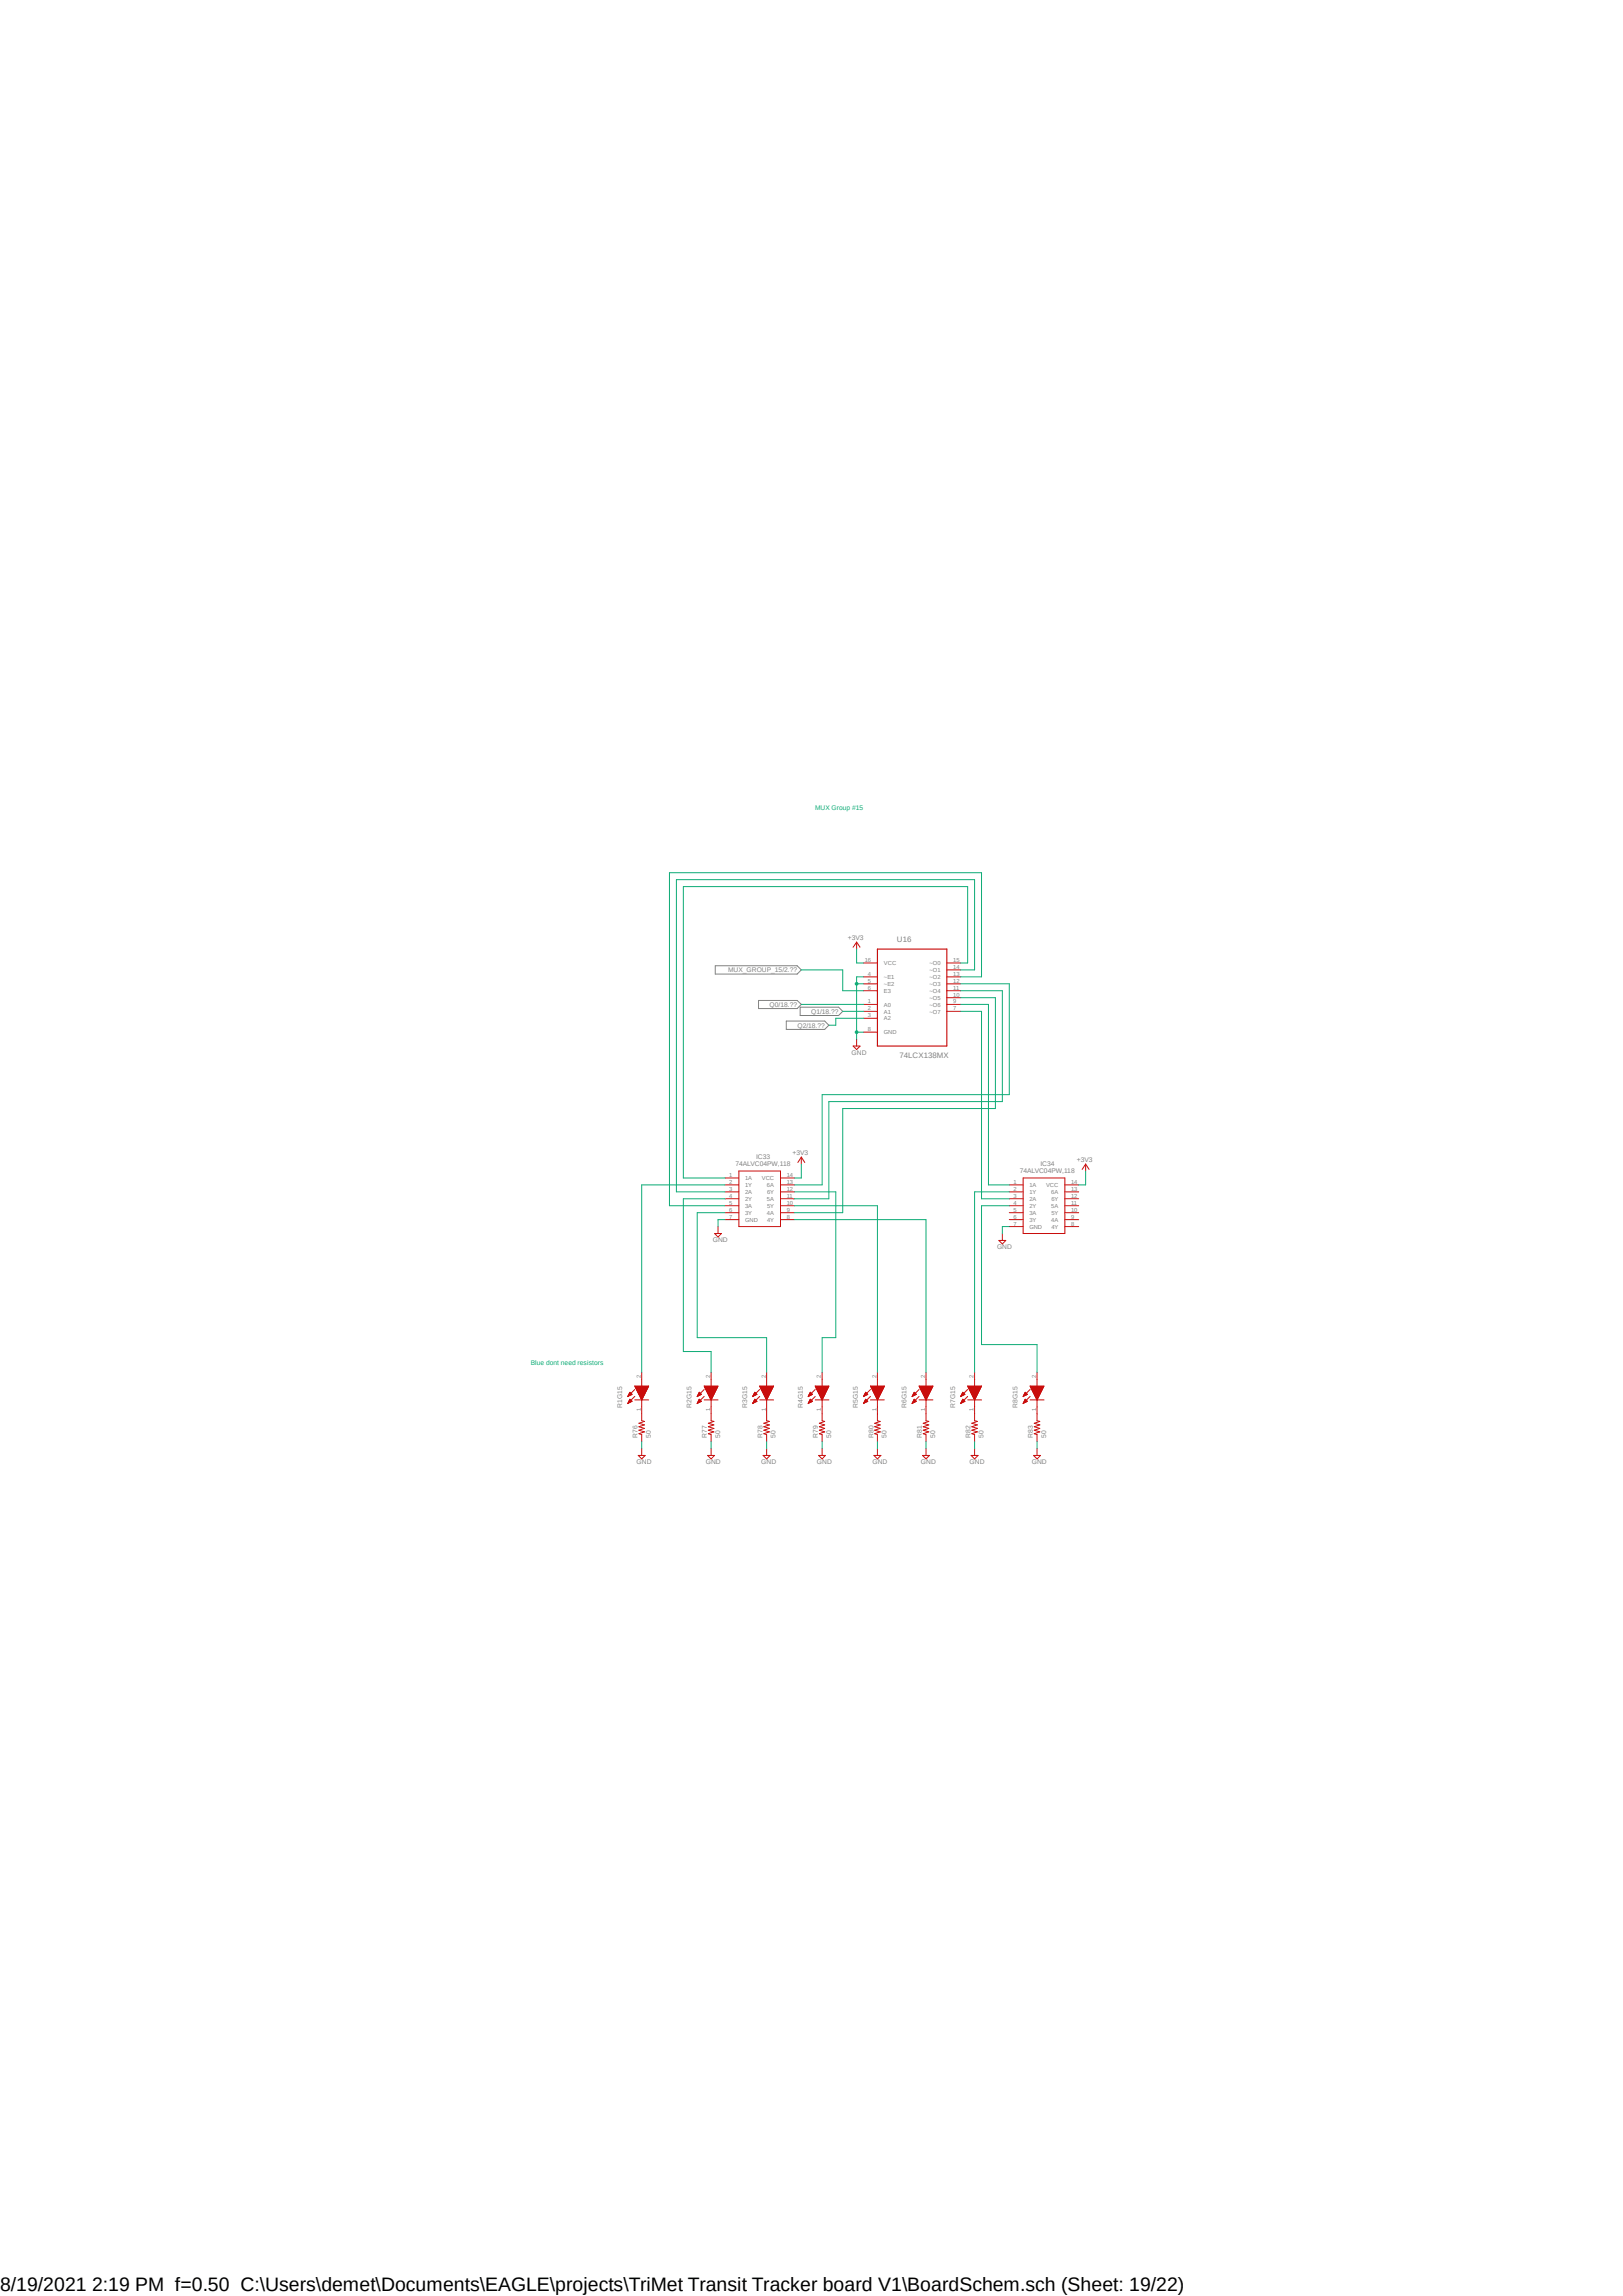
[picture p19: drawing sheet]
<svg xmlns="http://www.w3.org/2000/svg" width="297mm" height="420mm" viewBox="0 0 297 420" stroke-linecap="round" stroke-linejoin="round" font-family="sans-serif">
<defs><g id="words">
<text font-size="3.6" x="0" y="419.1">8/19/2021 2:19 PM f=0.50 C:\Users\demet\Documents\EAGLE\projects\TriMet Transit Tracker board V1\BoardSchem.sch (Sheet: 19/22)</text>
<g font-size="1.4" fill="#808080">
<text x="164.1" y="172.3">U16</text>
<text x="164.6" y="193.6">74LCX138MX</text>
</g>
<g font-size="1.2" fill="#0dab76">
<text x="149.2" y="148.2">MUX Group #15</text>
<text x="97.2" y="249.8">Blue dont need resistors</text>
</g>
<g font-size="1.2" fill="#808080">
<text x="155.2" y="172">+3V3</text>
<text x="133.3" y="177.8">MUX_GROUP_15/2.??</text>
<text x="140.8" y="184.2">Q0/18.??</text>
<text x="148.4" y="185.5">Q1/18.??</text>
<text x="145.9" y="188">Q2/18.??</text>
<text x="155.8" y="193">GND</text>
<text x="134.6" y="213.4">74ALVC04PW,118</text>
<text x="138.4" y="212.1">IC33</text>
<text x="145" y="211.3">+3V3</text>
<text x="186.6" y="214.6">74ALVC04PW,118</text>
<text x="190.4" y="213.4">IC34</text>
<text x="197.1" y="212.6">+3V3</text>
<text x="130.4" y="227.2">GND</text>
<text x="182.5" y="228.5">GND</text>
<text x="113.9" y="257.5" transform="rotate(-90 113.9 257.5)">R1G15</text>
<text x="126.6" y="257.5" transform="rotate(-90 126.6 257.5)">R2G15</text>
<text x="136.7" y="257.5" transform="rotate(-90 136.7 257.5)">R3G15</text>
<text x="146.9" y="257.5" transform="rotate(-90 146.9 257.5)">R4G15</text>
<text x="157" y="257.5" transform="rotate(-90 157 257.5)">R5G15</text>
<text x="165.9" y="257.5" transform="rotate(-90 165.9 257.5)">R6G15</text>
<text x="174.8" y="257.5" transform="rotate(-90 174.8 257.5)">R7G15</text>
<text x="186.2" y="257.5" transform="rotate(-90 186.2 257.5)">R8G15</text>
<text x="116.7" y="263.1" transform="rotate(-90 116.7 263.1)">R76</text>
<text x="119.1" y="263.1" transform="rotate(-90 119.1 263.1)">50</text>
<text x="129.4" y="263.1" transform="rotate(-90 129.4 263.1)">R77</text>
<text x="131.8" y="263.1" transform="rotate(-90 131.8 263.1)">50</text>
<text x="139.5" y="263.1" transform="rotate(-90 139.5 263.1)">R78</text>
<text x="141.9" y="263.1" transform="rotate(-90 141.9 263.1)">50</text>
<text x="149.7" y="263.1" transform="rotate(-90 149.7 263.1)">R79</text>
<text x="152.1" y="263.1" transform="rotate(-90 152.1 263.1)">50</text>
<text x="159.8" y="263.1" transform="rotate(-90 159.8 263.1)">R80</text>
<text x="162.2" y="263.1" transform="rotate(-90 162.2 263.1)">50</text>
<text x="168.7" y="263.1" transform="rotate(-90 168.7 263.1)">R81</text>
<text x="171.1" y="263.1" transform="rotate(-90 171.1 263.1)">50</text>
<text x="177.6" y="263.1" transform="rotate(-90 177.6 263.1)">R82</text>
<text x="180" y="263.1" transform="rotate(-90 180 263.1)">50</text>
<text x="189" y="263.1" transform="rotate(-90 189 263.1)">R83</text>
<text x="191.4" y="263.1" transform="rotate(-90 191.4 263.1)">50</text>
<text x="116.5" y="267.8">GND</text>
<text x="129.2" y="267.8">GND</text>
<text x="139.3" y="267.8">GND</text>
<text x="149.5" y="267.8">GND</text>
<text x="159.6" y="267.8">GND</text>
<text x="168.5" y="267.8">GND</text>
<text x="177.4" y="267.8">GND</text>
<text x="188.8" y="267.8">GND</text>
</g>
<g font-size="1.1" fill="#808080">
<text x="158.2" y="175.9">16</text>
<text x="158.8" y="178.5">4</text>
<text x="158.8" y="179.7">5</text>
<text x="161.8" y="176.5">VCC</text>
<text x="161.8" y="179.1">~E1</text>
<text x="170.1" y="176.5">~O0</text>
<text x="170.1" y="177.8">~O1</text>
<text x="170.1" y="179.1">~O2</text>
<text x="174.5" y="175.9">15</text>
<text x="174.5" y="177.2">14</text>
<text x="174.5" y="178.5">13</text>
<text x="174.5" y="179.7">12</text>
<text x="158.8" y="181">6</text>
<text x="158.8" y="183.6">1</text>
<text x="158.8" y="184.8">2</text>
<text x="161.8" y="180.3">~E2</text>
<text x="161.8" y="181.6">E3</text>
<text x="161.8" y="184.1">A0</text>
<text x="161.8" y="185.4">A1</text>
<text x="170.1" y="180.3">~O3</text>
<text x="170.1" y="181.6">~O4</text>
<text x="170.1" y="182.9">~O5</text>
<text x="170.1" y="184.1">~O6</text>
<text x="170.1" y="185.4">~O7</text>
<text x="174.5" y="181">11</text>
<text x="174.5" y="182.3">10</text>
<text x="174.5" y="183.6">9</text>
<text x="174.5" y="184.8">7</text>
<text x="158.8" y="186.1">3</text>
<text x="158.8" y="188.6">8</text>
<text x="161.8" y="186.6">A2</text>
<text x="161.8" y="189.2">GND</text>
<text x="133.4" y="215.3">1</text>
<text x="136.4" y="215.9">1A</text>
<text x="139.4" y="215.9">VCC</text>
<text x="144" y="215.3">14</text>
<text x="133.4" y="216.6">2</text>
<text x="133.4" y="217.8">3</text>
<text x="133.4" y="219.1">4</text>
<text x="133.4" y="220.4">5</text>
<text x="133.4" y="221.7">6</text>
<text x="136.4" y="217.1">1Y</text>
<text x="136.4" y="218.4">2A</text>
<text x="136.4" y="219.7">2Y</text>
<text x="136.4" y="220.9">3A</text>
<text x="140.3" y="217.1">6A</text>
<text x="140.3" y="219.7">5A</text>
<text x="140.4" y="218.4">6Y</text>
<text x="140.4" y="220.9">5Y</text>
<text x="144" y="216.6">13</text>
<text x="144" y="217.8">12</text>
<text x="144" y="219.1">11</text>
<text x="144" y="220.4">10</text>
<text x="144" y="221.7">9</text>
<text x="185.5" y="216.6">1</text>
<text x="185.5" y="217.8">2</text>
<text x="185.5" y="219.1">3</text>
<text x="185.5" y="220.4">4</text>
<text x="185.5" y="221.7">5</text>
<text x="188.4" y="217.1">1A</text>
<text x="188.4" y="218.4">1Y</text>
<text x="188.4" y="219.7">2A</text>
<text x="188.4" y="220.9">2Y</text>
<text x="191.4" y="217.1">VCC</text>
<text x="192.4" y="218.4">6A</text>
<text x="192.4" y="220.9">5A</text>
<text x="192.4" y="219.7">6Y</text>
<text x="196" y="216.6">14</text>
<text x="196" y="217.8">13</text>
<text x="196" y="219.1">12</text>
<text x="196" y="220.4">11</text>
<text x="196" y="221.7">10</text>
<text x="133.4" y="222.9">7</text>
<text x="136.4" y="222.2">3Y</text>
<text x="136.4" y="223.5">GND</text>
<text x="140.3" y="222.2">4A</text>
<text x="140.4" y="223.5">4Y</text>
<text x="144" y="222.9">8</text>
<text x="185.5" y="222.9">6</text>
<text x="185.5" y="224.2">7</text>
<text x="188.4" y="222.2">3A</text>
<text x="188.4" y="223.5">3Y</text>
<text x="188.4" y="224.7">GND</text>
<text x="192.4" y="223.5">4A</text>
<text x="192.4" y="222.2">5Y</text>
<text x="192.4" y="224.7">4Y</text>
<text x="196" y="222.9">9</text>
<text x="196" y="224.2">8</text>
<text x="117.3" y="252.1" transform="rotate(-90 117.3 252.1)">2</text>
<text x="130" y="252.1" transform="rotate(-90 130 252.1)">2</text>
<text x="140.1" y="252.1" transform="rotate(-90 140.1 252.1)">2</text>
<text x="150.2" y="252.1" transform="rotate(-90 150.2 252.1)">2</text>
<text x="160.4" y="252.1" transform="rotate(-90 160.4 252.1)">2</text>
<text x="169.3" y="252.1" transform="rotate(-90 169.3 252.1)">2</text>
<text x="178.2" y="252.1" transform="rotate(-90 178.2 252.1)">2</text>
<text x="189.6" y="252.1" transform="rotate(-90 189.6 252.1)">2</text>
<text x="117.3" y="258.1" transform="rotate(-90 117.3 258.1)">1</text>
<text x="130" y="258.1" transform="rotate(-90 130 258.1)">1</text>
<text x="140.1" y="258.1" transform="rotate(-90 140.1 258.1)">1</text>
<text x="150.2" y="258.1" transform="rotate(-90 150.2 258.1)">1</text>
<text x="160.4" y="258.1" transform="rotate(-90 160.4 258.1)">1</text>
<text x="169.3" y="258.1" transform="rotate(-90 169.3 258.1)">1</text>
<text x="178.2" y="258.1" transform="rotate(-90 178.2 258.1)">1</text>
<text x="189.6" y="258.1" transform="rotate(-90 189.6 258.1)">1</text>
</g>
</g></defs>
<path d="M96.8 146.9l103.4 121.3M200.2 146.9l-103.4 121.3" fill="none" stroke="#fff" stroke-width=".18"/>
<path d="M130.9 176.7h15l.7 .7-.7 .8h-15zM138.8 183h7.1l.7 .7-.7 .8h-7.1zM143.9 186.8h7l.8 .7-.8 .8h-7zM146.4 184.2h7.1l.7 .8-.7 .8h-7.1z" fill="none" stroke="#808080" stroke-width=".18"/>
<path d="M160.6 173.6h12.7v17.7h-12.7z" fill="none" stroke="#c90d0c" stroke-width=".21"/>
<g fill="none" stroke="#c90d0c" stroke-width=".18">
<path d="M156.8 172.3l.6 1M156.8 172.3l-.7 1M156.8 172.3v1.3M158 176.1h2.6M158 178.7h2.6M158 180h2.6M173.3 176.1h2.5M173.3 178.7h2.5M173.3 180h2.5M173.3 177.4h2.5M156.1 191.3h1.3l-.6 .7zM156.8 190.1v1.2"/>
<path d="M158 181.2h2.6M158 183.7h2.6M158 185h2.6M158 186.3h2.6M158 188.8h2.6M173.3 181.2h2.5M173.3 183.7h2.5M173.3 185h2.5M173.3 182.5h2.5M132.7 215.5h2.5M132.7 216.7h2.5M132.7 218h2.5"/>
<path d="M132.7 219.3h2.5M135.2 214.2h7.6v10.2h-7.6zM142.8 215.5h2.6M142.8 216.7h2.6M142.8 218h2.6M142.8 219.3h2.6M146.6 211.7l.7 .9M146.6 211.7l-.6 .9M146.6 211.7v1.2M184.7 216.7h2.5M184.7 218h2.5M184.7 219.3h2.5"/>
<path d="M187.2 215.5h7.7v10.1h-7.7zM194.9 216.7h2.5M194.9 218h2.5M194.9 219.3h2.5M198.7 212.9l.6 1M198.7 212.9l-.7 1M198.7 212.9v1.3M130.8 225.6h1.2l-.6 .7zM131.4 224.4v1.2M132.7 220.6h2.5M132.7 221.8h2.5M132.7 223.1h2.5"/>
<path d="M142.8 220.6h2.6M142.8 221.8h2.6M142.8 223.1h2.6M182.8 226.9h1.3l-.7 .6zM183.4 225.6v1.3M184.7 224.4h2.5M184.7 220.6h2.5M184.7 221.8h2.5M184.7 223.1h2.5M194.9 224.4h2.5M194.9 220.6h2.5M194.9 221.8h2.5"/>
<path d="M194.9 223.1h2.5M114.9 256.7v.1M114.9 255.4v.1M114.9 255.4h.1M114.9 256.7h.1M115 255.3h.1M115 255.3h.3M115 256.6h.1M115 256.5h.3M115 255.2h.4M115 256.5h.4M115.1 255.1h.4"/>
<path d="M115.1 256.4h.4M115.1 255.1h.6M115.1 255h.5M115.1 256.3h.6M115.1 256.3h.5M115.1 254.9h.4M115.1 256.2h.4M115.2 254.9h.3M115.2 256.2h.3M115.2 256.1h.2M115.2 256h.2M115.2 254.8h.2"/>
<path d="M115.7 256.3l-.4-.4-.4 .8M115.7 256.3l-.8 .4M115.7 255.1l-.4-.4-.4 .7M115.7 255.1l-.8 .3M116.2 256.1h2.5M116.2 255.4l-1.3 1.3M116.2 254.2l-1.3 1.2M116.2 253.5h2.5l-1.3 2.6zM116.2 253.6h2.5M116.2 253.7h2.4M116.3 253.8h2.3M116.3 253.9h2.2"/>
<path d="M116.4 254h2.1M116.4 253.9h2.1M116.4 254h2M116.5 254.1h1.9M116.5 254.3h1.9M116.5 254.2h1.9M116.5 254.3h1.8M116.6 254.4h1.7M116.6 254.5h1.6M116.7 254.6h1.5M116.8 254.8h1.3M116.8 254.7h1.4"/>
<path d="M116.8 254.9h1.2M116.9 255h1.1M116.9 254.9h1.1M116.9 255.1h1M117 255.1h.9M117 255.3h.9M117 255.2h.9M117.1 255.3h.7M117.1 255.4h.7M117.1 255.5h.6M117.2 255.6h.5M117.2 255.7h.4"/>
<path d="M117.3 255.8h.3M117.3 255.7h.3M117.3 255.9h.2M117.4 256h.1M117.4 251v2.5M117.4 256.1v3.8l.5 .1-1 .3 1 .3-1 .4 1 .3-1 .3 1 .3-1 .4 .5 .1v1.3M117.4 256.1h.1M127.6 256.7v.1M127.6 255.4v.1M127.6 255.4h.1M127.6 255.3h.2M127.6 256.7h.1"/>
<path d="M127.6 256.6h.2M127.7 255.3h.3M127.7 256.5h.3M127.7 255.2h.4M127.7 256.5h.4M127.8 255.1h.4M127.8 255.1h.6M127.8 256.4h.4M127.8 256.3h.6M127.8 255h.5M127.8 256.3h.5M127.8 254.9h.4"/>
<path d="M127.8 256.2h.4M127.9 256.1h.2M127.9 254.9h.2M127.9 254.8h.2M127.9 256.2h.2M127.9 256h.1M128.4 256.3l-.4-.4-.4 .8M128.4 256.3l-.8 .4M128.4 255.1l-.4-.4-.4 .7M128.4 255.1l-.8 .3M128.9 256.1h2.5M128.9 253.5h2.5l-1.3 2.6z"/>
<path d="M128.9 255.4l-1.3 1.3M128.9 254.2l-1.3 1.2M128.9 253.7h2.4M129 253.8h2.3M129 253.9h2.2M129.1 254h2.1M129.1 254h2M129.2 254.2h1.9M129.2 254.1h1.9M129.2 254.3h1.9M129.2 254.3h1.8M129.3 254.4h1.6"/>
<path d="M129.3 254.4h1.7M129.3 254.5h1.6M129.4 254.6h1.5M129.4 254.7h1.4M129.5 254.8h1.3M129.5 254.9h1.2M129.6 255h1.1M129.6 255.1h1M129.7 255.2h.9M129.7 255.1h.9M129.7 255.3h.9M129.8 255.3h.7"/>
<path d="M129.8 255.4h.6M129.8 255.4h.7M129.8 255.5h.6M129.9 255.6h.5M129.9 255.7h.4M130 255.8h.3M130.1 256h.1M130.1 251v2.5M130.1 256.1v3.8l.5 .1-1 .3 1 .3-1 .4 1 .3-1 .3 1 .3-1 .4 .5 .1v1.3M130.1 256.1h.1M130.2 255.9h-.2M131.4 253.6l-2.5 .1"/>
<path d="M137.8 256.7v.1M137.8 255.4v.1M137.8 255.4h.1M137.8 255.3h.2M137.8 256.7h.1M137.8 256.6h.2M137.8 255.3h.3M137.8 256.5h.3M137.9 255.2h.4M137.9 256.5h.4M137.9 255.1h.5M137.9 255.1h.6"/>
<path d="M137.9 256.4h.5M137.9 256.3h.6M138 255h.4M138 256.3h.4M138 254.9h.4M138 256.2h.4M138 256.1h.3M138 254.9h.3M138 254.8h.3M138 256.2h.3M138.1 256h.1M138.5 256.3l-.4-.4-.3 .8"/>
<path d="M138.5 256.3l-.7 .4M138.5 255.1l-.4-.4-.3 .7M138.5 255.1l-.7 .3M139 256.1h2.6M139 253.5h2.6l-1.3 2.6zM139 253.6h2.5M139 255.4l-1.2 1.3M139 254.2l-1.2 1.2M139.1 253.7h2.3M139.1 253.9h2.3M139.1 253.8h2.3M139.2 253.9h2.2"/>
<path d="M139.2 254h2.1M139.3 254.1h2M139.3 254h2M139.3 254.2h1.9M139.4 254.3h1.8M139.4 254.4h1.7M139.5 254.5h1.6M139.5 254.6h1.5M139.5 254.6h1.6M139.6 254.7h1.4M139.6 254.8h1.3M139.7 254.9h1.2"/>
<path d="M139.7 254.9h1.1M139.7 255h1.1M139.8 255.1h1M139.8 255.2h.9M139.9 255.3h.8M139.9 255.4h.7M140 255.4h.6M140 255.5h.5M140 255.7h.5M140 255.6h.5M140.1 255.7h.4M140.1 255.8h.3"/>
<path d="M140.2 255.9h.2M140.2 255.8h.2M140.3 256h.1M140.3 251v2.5M140.3 256.1v3.8l.5 .1-1 .3 1 .3-1 .4 1 .3-1 .3 1 .3-1 .4 .5 .1v1.3M140.3 256.1h.1M147.9 255.4h.1M147.9 256.7h.1M147.9 256.7l.1 .1M147.9 255.4l.1 .1M148 255.3h.2M148 256.6h.2"/>
<path d="M148 255.3h.3M148 256.5h.3M148 255.2h.4M148 255.1h.5M148 256.5h.4M148 256.4h.5M148.1 255.1h.6M148.1 256.3h.6M148.1 255h.5M148.1 256.3h.5M148.2 254.9h.3M148.2 256.2h.3"/>
<path d="M148.2 256.1h.2M148.2 254.8h.2M148.3 256h.1M148.7 256.3l-.4-.4-.4 .8M148.7 256.3l-.8 .4M148.7 255.1l-.4-.4-.4 .7M148.7 255.1l-.8 .3M149.2 256.1h2.5M149.2 253.5h2.5l-1.2 2.6zM149.2 253.6h2.5M149.2 255.4l-1.3 1.3M149.2 254.2l-1.3 1.2"/>
<path d="M149.3 253.7h2.3M149.3 253.9h2.3M149.3 253.8h2.3M149.4 253.9h2.1M149.4 254h2.1M149.4 254.1h2M149.4 254h2M149.5 254.2h1.9M149.5 254.3h1.8M149.6 254.4h1.7M149.6 254.3h1.7M149.6 254.5h1.6"/>
<path d="M149.7 254.6h1.5M149.7 254.7h1.4M149.8 254.8h1.3M149.8 254.9h1.2M149.9 254.9h1.1M149.9 255h1.1M149.9 255.1h1M149.9 255.1h1.1M150 255.2h.9M150 255.3h.8M150.1 255.4h.7M150.1 255.3h.7"/>
<path d="M150.1 255.4h.6M150.2 255.6h.5M150.2 255.5h.5M150.2 255.7h.5M150.2 255.7h.4M150.3 255.8h.3M150.3 255.9h.2M150.4 256h.1M150.5 251v2.5M150.5 256.1v3.8l.4 .1-1 .3 1 .3-1 .4 1 .3-1 .3 1 .3-1 .4 .6 .1v1.3M158 256.7l.1 .1M158 255.4l.1 .1"/>
<path d="M158.1 255.4h.1M158.1 256.7h.1M158.1 255.3h.2M158.1 256.6h.2M158.2 255.3h.2M158.2 255.2h.3M158.2 256.5h.2M158.2 256.5h.3M158.2 255.1h.5M158.2 256.4h.5M158.2 255.1h.6M158.2 256.3h.6"/>
<path d="M158.3 255h.4M158.3 254.9h.4M158.3 256.3h.4M158.3 256.2h.4M158.3 254.9h.3M158.3 256.2h.3M158.4 256.1h.1M158.4 254.8h.1M158.4 256h.1M158.8 256.3l-.4-.4-.4 .8M158.8 256.3l-.8 .4M158.8 255.1l-.4-.4-.4 .7"/>
<path d="M158.8 255.1l-.8 .3M159.3 256.1h2.5M159.3 253.5h2.5l-1.2 2.6zM159.3 255.4l-1.3 1.3M159.3 254.2l-1.3 1.2M159.3 253.6h2.5M159.4 253.8h2.3M159.4 253.7h2.4M159.5 253.9h2.2M159.6 254h2M159.6 254.1h2M159.6 254.2h1.9"/>
<path d="M159.7 254.3h1.8M159.7 254.4h1.8M159.8 254.4h1.6M159.8 254.6h1.5M159.8 254.5h1.6M159.9 254.6h1.4M159.9 254.7h1.4M160 254.9h1.2M160.1 255.1h1M160.1 255h1M160.1 255.2h.9M160.2 255.3h.8"/>
<path d="M160.2 255.4h.8M160.3 255.4h.6M160.3 255.6h.5M160.3 255.5h.6M160.4 255.7h.4M160.4 255.8h.3M160.5 255.9h.2M160.6 256h.1M160.6 251v2.5M160.6 256.1v3.8l.5 .1-1 .3 1 .3-1 .4 1 .3-1 .3 1 .3-1 .4 .5 .1v1.3M160.6 256.1h.1M161.2 254.8h-1.3"/>
<path d="M166.9 256.7l.1 .1M166.9 255.4l.1 .1M167 255.4h.1M167 256.7h.1M167 255.3h.2M167 255.3h.3M167 256.6h.2M167 256.5h.3M167 255.2h.4M167 256.5h.4M167.1 255.1h.5M167.1 256.4h.5"/>
<path d="M167.1 255.1h.6M167.1 255h.5M167.1 256.3h.6M167.1 256.3h.5M167.2 254.9h.4M167.2 256.2h.4M167.2 254.9h.3M167.2 256.2h.3M167.3 256.1h.1M167.3 256h.1M167.3 254.8h.1M167.7 256.3l-.4-.4-.4 .8"/>
<path d="M167.7 256.3l-.8 .4M167.7 255.1l-.4-.4-.4 .7M167.7 255.1l-.8 .3M168.2 256.1h2.5M168.2 253.5h2.5l-1.2 2.6zM168.2 255.4l-1.3 1.3M168.2 254.2l-1.3 1.2M168.2 253.6h2.5M168.3 253.7h2.3M168.3 253.8h2.3M168.4 253.9h2.2M168.4 254h2.1"/>
<path d="M168.5 254.1h1.9M168.5 254.3h1.9M168.5 254.2h1.9M168.6 254.3h1.7M168.6 254.4h1.7M168.7 254.5h1.6M168.7 254.4h1.6M168.7 254.6h1.5M168.8 254.8h1.3M168.8 254.7h1.4M168.9 254.9h1.2M168.9 255h1.1"/>
<path d="M169 255.1h1M169 255.1h.9M169 255.3h.9M169 255.2h.9M169.1 255.3h.7M169.1 255.4h.7M169.2 255.5h.6M169.2 255.4h.6M169.2 255.6h.5M169.2 255.7h.5M169.3 255.8h.3M169.3 255.7h.4"/>
<path d="M169.4 255.9h.1M169.4 256h.1M169.5 251v2.5M169.5 256.1v3.8l.5 .1-1 .3 1 .3-1 .4 1 .3-1 .3 1 .3-1 .4 .5 .1v1.3M169.5 256.1h.1M175.8 256.7l.1 .1M175.8 255.4l.1 .1M175.9 255.4h.1M175.9 256.7h.1M175.9 255.3h.2M175.9 255.3h.3M175.9 256.6h.2"/>
<path d="M175.9 256.5h.3M175.9 255.2h.4M175.9 256.5h.4M176 255.1h.4M176 256.4h.4M176 255.1h.6M176 255h.5M176 256.3h.6M176 256.3h.5M176.1 254.9h.3M176.1 256.2h.3M176.1 256.1h.2"/>
<path d="M176.1 256h.1M176.1 254.8h.2M176.6 256.3l-.4-.4-.4 .8M176.6 256.3l-.8 .4M176.6 255.1l-.4-.4-.4 .7M176.6 255.1l-.8 .3M177.1 256.1h2.5M177.1 253.5h2.5l-1.2 2.6zM177.1 255.4l-1.3 1.3M177.1 254.2l-1.3 1.2M177.2 253.7h2.3M177.2 253.8h2.3"/>
<path d="M177.2 253.9h2.2M177.2 253.9h2.3M177.3 254h2.1M177.4 254.2h1.9M177.4 254.1h1.9M177.4 254.3h1.9M177.5 254.3h1.7M177.5 254.4h1.7M177.5 254.5h1.7M177.6 254.6h1.5M177.6 254.7h1.4M177.7 254.8h1.3"/>
<path d="M177.8 254.9h1.1M177.8 255h1.1M177.8 255.1h1.1M177.9 255.2h.9M177.9 255.1h.9M177.9 255.3h.9M178 255.3h.7M178 255.4h.6M178 255.4h.7M178.1 255.5h.5M178.1 255.6h.5M178.1 255.7h.4"/>
<path d="M178.1 255.7h.5M178.2 255.8h.3M178.3 256h.1M178.4 251v2.5M178.4 256.1v3.8l.5 .1-1.1 .3 1.1 .3-1.1 .4 1.1 .3-1.1 .3 1.1 .3-1.1 .4 .6 .1v1.3M178.4 256.1h.1M178.4 255.9h-.1M179.6 253.6l-2.5 .1M187.2 256.7l.1 .1M187.2 255.4l.1 .1M187.3 255.4h.1M187.3 255.3h.2"/>
<path d="M187.3 256.7h.1M187.3 256.6h.2M187.3 255.3h.3M187.3 256.5h.3M187.4 255.2h.3M187.4 256.5h.3M187.4 255.1h.5M187.4 255.1h.6M187.4 256.4h.5M187.4 256.3h.6M187.5 255h.4M187.5 256.3h.4"/>
<path d="M187.5 254.9h.4M187.5 256.2h.4M187.5 256.1h.2M187.5 254.9h.3M187.5 254.8h.2M187.5 256.2h.3M187.6 256h.1M188 256.3l-.4-.4-.4 .8M188 256.3l-.8 .4M188 255.1l-.4-.4-.4 .7M188 255.1l-.8 .3M188.5 256.1h2.6"/>
<path d="M188.5 253.5h2.6l-1.3 2.6zM188.5 255.4l-1.3 1.3M188.5 254.2l-1.3 1.2M188.6 253.7h2.3M188.6 253.8h2.3M188.7 253.9h2.1M188.7 253.9h2.2M188.7 254h2.1M188.8 254h2M188.8 254.2h1.9M188.8 254.1h2M188.8 254.3h1.9"/>
<path d="M188.9 254.4h1.7M188.9 254.3h1.8M189 254.5h1.5M189 254.6h1.5M189.1 254.7h1.4M189.1 254.8h1.3M189.1 254.9h1.3M189.2 254.9h1.1M189.2 255h1.1M189.3 255.1h.9M189.3 255.1h1M189.3 255.2h.9"/>
<path d="M189.4 255.3h.8M189.4 255.4h.7M189.5 255.5h.5M189.5 255.7h.5M189.5 255.6h.5M189.6 255.7h.3M189.6 255.8h.3M189.7 255.9h.2M189.7 255.8h.2M189.7 256h.1M189.8 251v2.5M189.8 256.1v3.8l.5 .1-1 .3 1 .3-1 .4 1 .3-1 .3 1 .3-1 .4 .5 .1v1.3"/>
<path d="M189.8 256.1h.1M191 253.6l-2.4 .1M116.8 266.2h1.3l-.7 .7zM117.4 265v1.2M129.5 266.2h1.3l-.7 .7zM130.1 265v1.2M139.7 266.2h1.2l-.6 .7zM140.3 265v1.2M149.8 266.2h1.2l-.5 .7zM150.5 265v1.2M159.9 266.2h1.3l-.6 .7zM160.6 265v1.2"/>
<path d="M168.8 266.2h1.3l-.6 .7zM169.5 265v1.2M177.7 266.2h1.3l-.6 .7zM178.4 265v1.2M189.1 266.2h1.3l-.6 .7zM189.8 265v1.2"/>
</g>
<path d="M156.8 173.6v2.5h1.2M156.8 180h1.2M158 178.7h-1.2v11.4M156.8 188.8h1.2M146.6 212.9v2.6h-1.2M198.7 214.2v2.5h-1.3M132.7 223.1h-1.3v1.3M184.7 224.4h-1.3v1.2" fill="none" stroke="#0dab76" stroke-width=".18"/>
<circle cx="156.8" cy="180" r=".25" fill="#0dab76"/>
<circle cx="156.8" cy="180" r=".25" fill="none" stroke="#0dab76" stroke-width=".18"/>
<circle cx="156.8" cy="188.8" r=".25" fill="#0dab76"/>
<g fill="none" stroke="#0dab76" stroke-width=".18">
<path d="M146.6 177.4h7.6v3.8h3.8M175.8 180h8.9v20.2h-34.2v16.5h-5.1M175.8 177.4h2.6v-16.5h-54.6v57.1h8.9M175.8 176.1h1.3v-13.9h-52v53.3h7.6M175.8 178.7h3.8v-19.1h-57.1v61h10.2M146.6 183.7h11.4M154.2 185h3.8M158 186.3h-5v1.2h-1.3M175.8 183.7h5.1v33h3.8M175.8 185h3.8v34.3h5.1M175.8 181.2h7.6v20.3h-31.7v17.8h-6.3M175.8 182.5h6.4v20.3h-28v19h-8.8"/>
<path d="M132.7 216.7h-15.3v34.3M132.7 219.3h-7.6v27.9h5v3.8M145.4 218h7.6v26.7h-2.5v6.3M184.7 218h-6.3v33M132.7 221.8h-5.1v22.9h12.7v6.3M145.4 220.6h15.2v30.4M145.4 223.1h24.1v27.9M184.7 220.6h-5.1v25.4h10.2v5M117.4 263.7v1.3M130.1 263.7v1.3M140.3 263.7v1.3M150.5 263.7v1.3"/>
<path d="M160.6 263.7v1.3M169.5 263.7v1.3M178.4 263.7v1.3M189.8 263.7v1.3"/>
<circle cx="156.8" cy="188.8" r=".25"/>
</g>
<use href="#words"/>
</svg>
